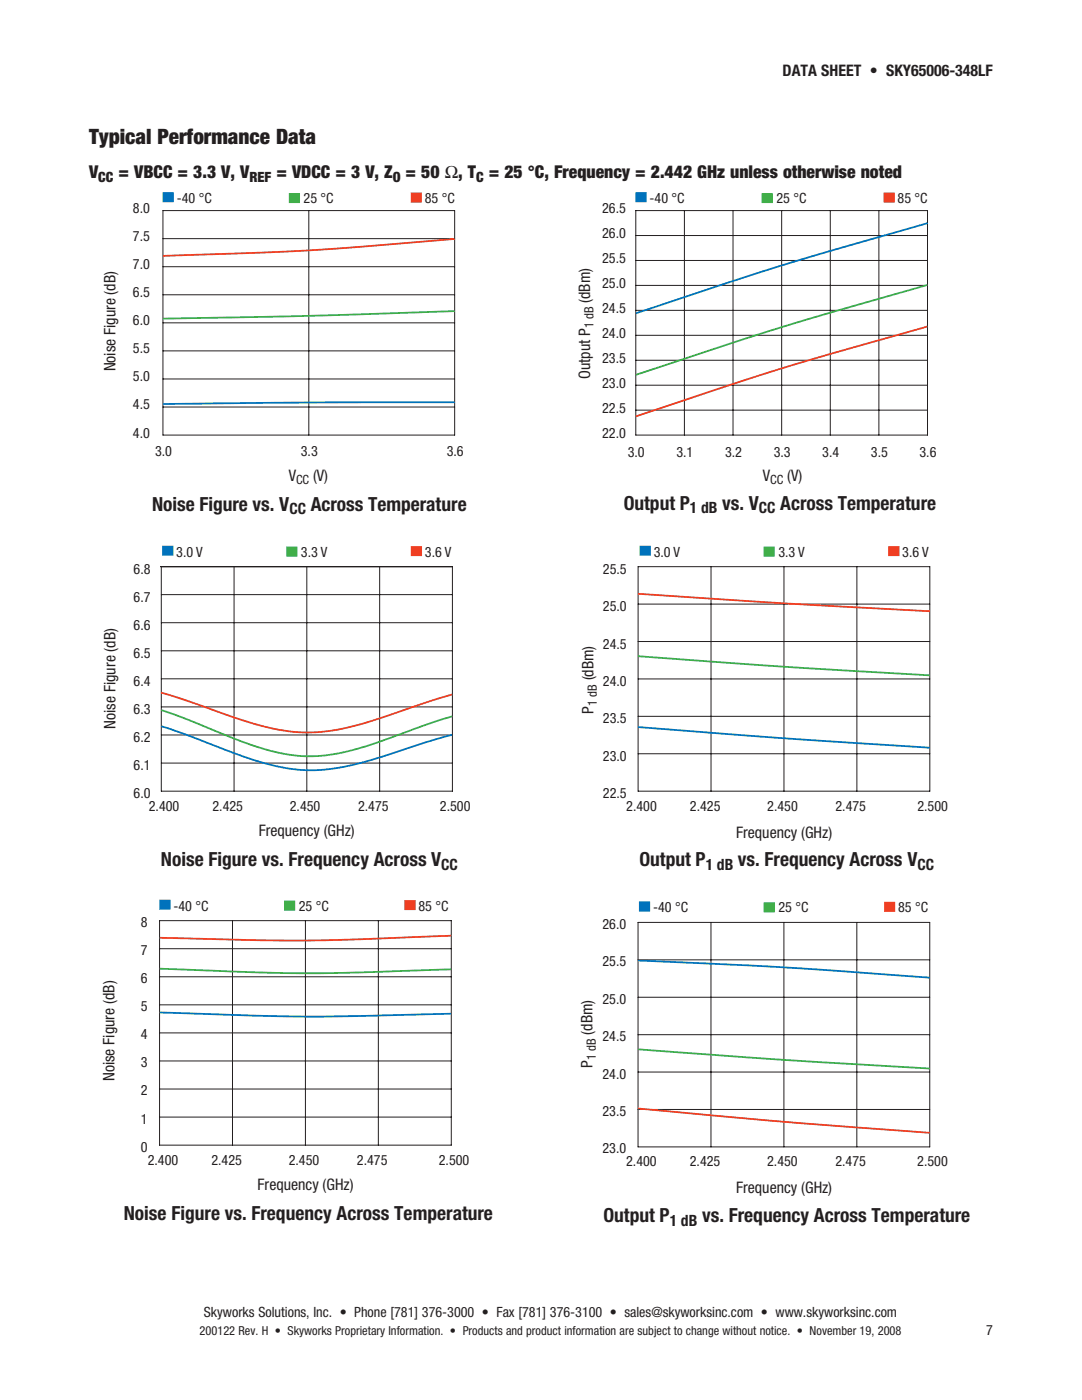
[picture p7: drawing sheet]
<svg xmlns="http://www.w3.org/2000/svg" width="216mm" height="279mm" viewBox="0 0 216 279" stroke-linecap="round" stroke-linejoin="round" font-family="sans-serif">
<defs><g id="words">
<text font-size="4.2" fill="#231f20" x="17.8" y="28.8">Typical Performance Data</text>
<g font-size="3.9" fill="#231f20">
<text x="30.3" y="101.9">Noise Figure vs. V</text>
<text x="62" y="101.9">across temperature</text>
<text x="124.5" y="101.7">Output P</text>
<text x="144.1" y="101.7">vs. V</text>
<text x="155.7" y="101.7">across temperature</text>
<text x="32.1" y="172.8">Noise Figure vs. Frequency across V</text>
<text x="127.6" y="172.8">Output P</text>
<text x="147.3" y="172.8">vs. Frequency across V</text>
<text x="24.7" y="243.5">Noise Figure vs. Frequency across temperature</text>
<text x="120.4" y="243.8">Output P</text>
<text x="140.1" y="243.8">vs. Frequency across temperature</text>
</g>
<g font-size="3.5" fill="#231f20">
<text x="17.8" y="35.5">V</text>
<text x="23.7" y="35.5">= VBCC = 3.3 V, V</text>
<text x="55.1" y="35.5">= VDCC = 3 V, Z</text>
<text x="80.9" y="35.5">= 50 W, T</text>
<text x="97.5" y="35.5">= 25 °C, Frequency = 2.442 GHz unless otherwise noted</text>
</g>
<g font-size="3.2" fill="#231f20">
<text x="156.2" y="15.2">Data Sheet • SKY65006-348LF</text>
<text x="117.8" y="60.4" transform="rotate(-90 117.8 60.4)">(dBm)</text>
<text x="23.1" y="74.1" transform="rotate(-90 23.1 74.1)">Noise Figure (dB)</text>
<text x="117.8" y="75.6" transform="rotate(-90 117.8 75.6)">Output P</text>
<text x="57.6" y="96">V</text>
<text x="62.5" y="96">(V)</text>
<text x="152.2" y="96">V</text>
<text x="157.1" y="96">(V)</text>
<text x="118.4" y="135.8" transform="rotate(-90 118.4 135.8)">(dBm)</text>
<text x="118.4" y="142.4" transform="rotate(-90 118.4 142.4)">P</text>
<text x="23.1" y="145.5" transform="rotate(-90 23.1 145.5)">Noise Figure (dB)</text>
<text x="51.6" y="166.8">Frequency (GHz)</text>
<text x="146.9" y="167.1">Frequency (GHz)</text>
<text x="118.3" y="206.5" transform="rotate(-90 118.3 206.5)">(dBm)</text>
<text x="22.9" y="215.8" transform="rotate(-90 22.9 215.8)">Noise Figure (dB)</text>
<text x="118.3" y="213.1" transform="rotate(-90 118.3 213.1)">P</text>
<text x="51.4" y="237.4">Frequency (GHz)</text>
<text x="146.9" y="238.1">Frequency (GHz)</text>
</g>
<g font-size="3.1" fill="#231f20">
<text x="57.7" y="102.7">CC</text>
<text x="137.7" y="102.5">1 dB</text>
<text x="151.4" y="102.5">CC</text>
<text x="88" y="173.6">CC</text>
<text x="140.8" y="173.6">1 dB</text>
<text x="183.1" y="173.6">CC</text>
<text x="133.6" y="244.6">1 dB</text>
</g>
<g font-size="2.8" fill="#231f20">
<text x="19.6" y="36.2">CC</text>
<text x="35.3" y="40.5">-40 °C</text>
<text x="49.8" y="36.2">REF</text>
<text x="60.6" y="40.5">25 °C</text>
<text x="78.4" y="36.2">O</text>
<text x="84.8" y="40.5">85 °C</text>
<text x="95" y="36.2">C</text>
<text x="129.6" y="40.5">-40 °C</text>
<text x="154.9" y="40.5">25 °C</text>
<text x="179.1" y="40.5">85 °C</text>
<text x="26.5" y="42.5">8.0</text>
<text x="120.2" y="47.5">26.0</text>
<text x="120.2" y="42.5">26.5</text>
<text x="26.5" y="53.7">7.0</text>
<text x="26.5" y="48.1">7.5</text>
<text x="120.2" y="52.5">25.5</text>
<text x="26.5" y="59.3">6.5</text>
<text x="120.2" y="57.5">25.0</text>
<text x="26.5" y="64.9">6.0</text>
<text x="120.2" y="62.4">24.5</text>
<text x="26.5" y="70.5">5.5</text>
<text x="120.2" y="67.4">24.0</text>
<text x="26.5" y="76.1">5.0</text>
<text x="120.2" y="77.4">23.0</text>
<text x="120.2" y="72.4">23.5</text>
<text x="26.5" y="81.7">4.5</text>
<text x="120.2" y="82.4">22.5</text>
<text x="26.5" y="87.3">4.0</text>
<text x="120.2" y="87.3">22.0</text>
<text x="30.9" y="91.1">3.0</text>
<text x="60" y="91.1">3.3</text>
<text x="89.1" y="91.1">3.6</text>
<text x="125.3" y="91.2">3.0</text>
<text x="135" y="91.2">3.1</text>
<text x="144.7" y="91.2">3.2</text>
<text x="154.4" y="91.2">3.3</text>
<text x="164.1" y="91.2">3.4</text>
<text x="173.8" y="91.2">3.5</text>
<text x="183.5" y="91.2">3.6</text>
<text x="35.2" y="111.1">3.0 V</text>
<text x="60.1" y="111.1">3.3 V</text>
<text x="84.8" y="111.1">3.6 V</text>
<text x="130.4" y="111.1">3.0 V</text>
<text x="155.3" y="111.1">3.3 V</text>
<text x="180" y="111.1">3.6 V</text>
<text x="26.6" y="114.5">6.8</text>
<text x="120.3" y="114.5">25.5</text>
<text x="26.6" y="125.7">6.6</text>
<text x="26.6" y="120.1">6.7</text>
<text x="120.3" y="122">25.0</text>
<text x="26.6" y="131.3">6.5</text>
<text x="120.3" y="129.4">24.5</text>
<text x="26.6" y="136.9">6.4</text>
<text x="120.3" y="136.9">24.0</text>
<text x="26.6" y="142.5">6.3</text>
<text x="26.6" y="148.1">6.2</text>
<text x="120.3" y="144.4">23.5</text>
<text x="26.6" y="153.7">6.1</text>
<text x="120.3" y="151.8">23.0</text>
<text x="26.7" y="159.3">6.0</text>
<text x="29.7" y="161.8">2.400</text>
<text x="42.4" y="161.8">2.425</text>
<text x="57.8" y="161.8">2.450</text>
<text x="71.5" y="161.8">2.475</text>
<text x="87.8" y="161.8">2.500</text>
<text x="120.3" y="159.3">22.5</text>
<text x="125" y="161.8">2.400</text>
<text x="137.7" y="161.8">2.425</text>
<text x="153.1" y="161.8">2.450</text>
<text x="166.7" y="161.8">2.475</text>
<text x="183" y="161.8">2.500</text>
<text x="28.1" y="185">8</text>
<text x="34.6" y="181.7">-40 °C</text>
<text x="59.6" y="181.7">25 °C</text>
<text x="83.5" y="181.7">85 °C</text>
<text x="120.2" y="185.4">26.0</text>
<text x="130.3" y="182.1">-40 °C</text>
<text x="155.3" y="182.1">25 °C</text>
<text x="179.2" y="182.1">85 °C</text>
<text x="28.1" y="190.6">7</text>
<text x="28.1" y="196.2">6</text>
<text x="120.2" y="192.9">25.5</text>
<text x="28.1" y="201.8">5</text>
<text x="120.2" y="200.3">25.0</text>
<text x="28.1" y="207.4">4</text>
<text x="120.2" y="207.8">24.5</text>
<text x="28.1" y="213">3</text>
<text x="120.2" y="215.2">24.0</text>
<text x="28.1" y="218.6">2</text>
<text x="28.1" y="224.2">1</text>
<text x="120.2" y="222.7">23.5</text>
<text x="28.1" y="229.8">0</text>
<text x="29.5" y="232.4">2.400</text>
<text x="42.2" y="232.4">2.425</text>
<text x="57.6" y="232.4">2.450</text>
<text x="71.2" y="232.4">2.475</text>
<text x="87.6" y="232.4">2.500</text>
<text x="120.2" y="230.2">23.0</text>
<text x="124.9" y="232.8">2.400</text>
<text x="137.7" y="232.8">2.425</text>
<text x="153.1" y="232.8">2.450</text>
<text x="166.7" y="232.8">2.475</text>
<text x="183" y="232.8">2.500</text>
<text x="40.7" y="262.9">Skyworks Solutions, Inc. • Phone [781] 376-3000 • Fax [781] 376-3100 • sales@skyworksinc.com • www.skyworksinc.com</text>
<text x="196.8" y="266.5">7</text>
</g>
<g font-size="2.5" fill="#231f20">
<text x="118.4" y="65.5" transform="rotate(-90 118.4 65.5)">1 dB</text>
<text x="59.1" y="96.6">CC</text>
<text x="153.7" y="96.6">CC</text>
<text x="119.1" y="140.9" transform="rotate(-90 119.1 140.9)">1 dB</text>
<text x="118.9" y="211.6" transform="rotate(-90 118.9 211.6)">1 dB</text>
<text x="39.8" y="266.5">200122 Rev. H • Skyworks Proprietary Information. • Products and product information are subject to change without notice. • November 19, 2008</text>
</g>
</g></defs>
<path d="M82.1 38.6h1.9v1.7h-1.9z" fill="#ef3e22"/>
<path d="M82.1 38.6h1.9v1.7h-1.9z" fill="none" stroke="#ef3e22" stroke-width=".35"/>
<path d="M32.6 38.5h1.9v1.7h-1.9z" fill="#0072bc"/>
<path d="M32.6 38.5h1.9v1.7h-1.9z" fill="none" stroke="#0072bc" stroke-width=".35"/>
<path d="M57.8 38.7h1.9v1.7h-1.9z" fill="#40ae49"/>
<path d="M57.8 38.7h1.9v1.7h-1.9zM90.7 62.1a2177.2 2177.2 0 0 1-58.2 1.5M32.2 141.7l3.6 1.3 5.5 2.2a72.6 72.6 0 0 0 15.4 5.2 32 32 0 0 0 16.3-1.5l13.6-4.8 3.7-1.1" fill="none" stroke="#40ae49" stroke-width=".35"/>
<g fill="none" stroke="#231f20" stroke-width=".2">
<path d="M32.5 42h58.2v44.8h-58.2zM32.5 58.8h58.2M32.5 53.2h58.2M32.5 47.6h58.2M61.6 42v44.8M32.5 75.6h58.2M32.5 70h58.2M32.5 64.4h58.2M32.5 81.2h58.2M32.2 113.1v44.8h58.1v-44.8h-58.2M32.2 118.7h58.1M46.7 113.1v44.8"/>
<path d="M61.2 113.1v44.8M75.8 113.1v44.8M32.2 135.5h58.1M32.2 129.9h58.1M32.2 124.3h58.1M32.2 152.3h58.1M32.2 146.7h58.1M32.2 141.1h58.1"/>
</g>
<path d="M90.7 80.3h-29.1l-29.1 .3M32.2 144.9l9.1 3.3a78 78 0 0 0 15.4 5 35 35 0 0 0 17.2-1.5l10.9-3.5 5.5-1.6" fill="none" stroke="#0072bc" stroke-width=".35"/>
<path d="M90.7 47.7a722.4 722.4 0 0 1-58.2 3.4M32.2 138.2l5.4 1.8 7.3 2.6a49.3 49.3 0 0 0 16.3 3.6 49.2 49.2 0 0 0 16.4-3.4l9-3.1 3.7-1.1" fill="none" stroke="#ef3e22" stroke-width=".35"/>
<path d="M82.2 109.2h1.8v1.6h-1.8z" fill="#ef3e22" stroke="#ef3e22" stroke-width=".35"/>
<path d="M32.5 109.1h1.9v1.6h-1.9z" fill="#0072bc" stroke="#0072bc" stroke-width=".35"/>
<path d="M57.3 109.3h1.9v1.6h-1.9z" fill="#40ae49" stroke="#40ae49" stroke-width=".35"/>
<path d="M80.9 179.8h1.9v1.7h-1.9z" fill="#ef3e22"/>
<path d="M80.9 179.8h1.9v1.7h-1.9z" fill="none" stroke="#ef3e22" stroke-width=".35"/>
<path d="M32 179.7h1.8v1.7h-1.8z" fill="#0072bc"/>
<path d="M32 179.7h1.8v1.7h-1.8z" fill="none" stroke="#0072bc" stroke-width=".35"/>
<path d="M56.8 179.9h1.9v1.7h-1.9z" fill="#40ae49"/>
<path d="M185.1 56.9a891.8 891.8 0 0 0-58.2 17.9M56.8 179.9h1.9v1.7h-1.9zM31.8 193.3l3.7 .2a441.3 441.3 0 0 0 50.9 .1l3.6-.1" fill="none" stroke="#40ae49" stroke-width=".35"/>
<g fill="none" stroke="#231f20" stroke-width=".2">
<path d="M126.9 42h58.2v44.8h-58.2zM126.9 57h58.2M126.9 52h58.2M126.9 47h58.2M136.6 42v44.8M146.3 42v44.8M156 42v44.8M165.7 42v44.8M175.4 42v44.8M126.9 76.9h58.2M126.9 71.9h58.2M126.9 66.9h58.2"/>
<path d="M126.9 61.9h58.2M126.9 81.9h58.2M31.8 183.7h58.2v44.8h-58.2zM31.8 194.9h58.2M31.8 189.3h58.2M46.4 183.7v44.8M60.9 183.7v44.8M75.5 183.7v44.8M31.8 217.3h58.2M31.8 211.7h58.2M31.8 206.1h58.2M31.8 200.5h58.2"/>
<path d="M31.8 222.9h58.2"/>
</g>
<g fill="#0072bc" stroke="#0072bc" stroke-width=".35">
<path d="M31.8 202.1l29.1 .8-10.9-.2z"/>
<path d="M60.9 202.9l29.1-.6-18.1 .5z"/>
</g>
<path d="M185.1 65.2a804.8 804.8 0 0 0-58.2 17.9M90 186.7a571.4 571.4 0 0 1-40 .9l-18.2-.4" fill="none" stroke="#ef3e22" stroke-width=".35"/>
<path d="M185.1 44.5a878.1 878.1 0 0 0-58.2 18" fill="none" stroke="#0072bc" stroke-width=".35"/>
<path d="M176.5 38.6h1.9v1.7h-1.9z" fill="#ef3e22"/>
<path d="M176.5 38.6h1.9v1.7h-1.9z" fill="none" stroke="#ef3e22" stroke-width=".35"/>
<path d="M127 38.5h1.9v1.7h-1.9z" fill="#0072bc"/>
<path d="M127 38.5h1.9v1.7h-1.9z" fill="none" stroke="#0072bc" stroke-width=".35"/>
<path d="M152.2 38.7h1.8v1.7h-1.8z" fill="#40ae49"/>
<path d="M152.2 38.7h1.8v1.7h-1.8zM127.3 131a2237.7 2237.7 0 0 0 58.2 3.8" fill="none" stroke="#40ae49" stroke-width=".35"/>
<g fill="#ef3e22" stroke="#ef3e22" stroke-width=".35">
<path d="M177.4 109.2h1.9v1.6h-1.9z"/>
<path d="M127.3 118.5l29.1 1.9z"/>
<path d="M156.4 120.4l29.1 1.6z"/>
</g>
<g fill="#0072bc" stroke="#0072bc" stroke-width=".35">
<path d="M127.8 109.1h1.9v1.6h-1.9z"/>
<path d="M127.3 145.1l29.1 2.2z"/>
<path d="M156.4 147.3l29.1 1.9z"/>
</g>
<g fill="#40ae49" stroke="#40ae49" stroke-width=".35">
<path d="M152.5 109.3h1.9v1.6h-1.9z"/>
<path d="M127.3 209.4l29.1 2.1z"/>
<path d="M156.4 211.5l29.1 1.7z"/>
</g>
<g fill="none" stroke="#231f20" stroke-width=".2">
<path d="M127.3 113.1h58.2v44.8h-58.2zM141.9 113.1v44.8M156.4 113.1v44.8M171 113.1v44.8M127.3 135.5h58.2M127.3 128h58.2M127.3 120.6h58.2M127.3 150.4h58.2M127.3 143h58.2M127.3 184.1h58.2v44.8h-58.2zM127.3 199h58.2M127.3 191.6h58.2"/>
<path d="M141.9 184.1v44.8M156.4 184.1v44.8M171 184.1v44.8M127.3 213.9h58.2M127.3 206.5h58.2M127.3 221.4h58.2"/>
</g>
<path d="M127.3 191.7l29.1 1.4 29.1 2" fill="none" stroke="#0072bc" stroke-width=".35"/>
<path d="M127.3 221.2l7.3 .7a1719.5 1719.5 0 0 0 50.9 4.2" fill="none" stroke="#ef3e22" stroke-width=".35"/>
<path d="M176.6 180.2h1.9v1.6h-1.9z" fill="#ef3e22"/>
<path d="M176.6 180.2h1.9v1.6h-1.9z" fill="none" stroke="#ef3e22" stroke-width=".35"/>
<path d="M127.7 180.1h1.8v1.6h-1.8z" fill="#0072bc"/>
<path d="M127.7 180.1h1.8v1.6h-1.8z" fill="none" stroke="#0072bc" stroke-width=".35"/>
<path d="M152.6 180.3h1.8v1.6h-1.8z" fill="#40ae49"/>
<path d="M152.6 180.3h1.8v1.6h-1.8z" fill="none" stroke="#40ae49" stroke-width=".35"/>
<use href="#words"/>
</svg>
